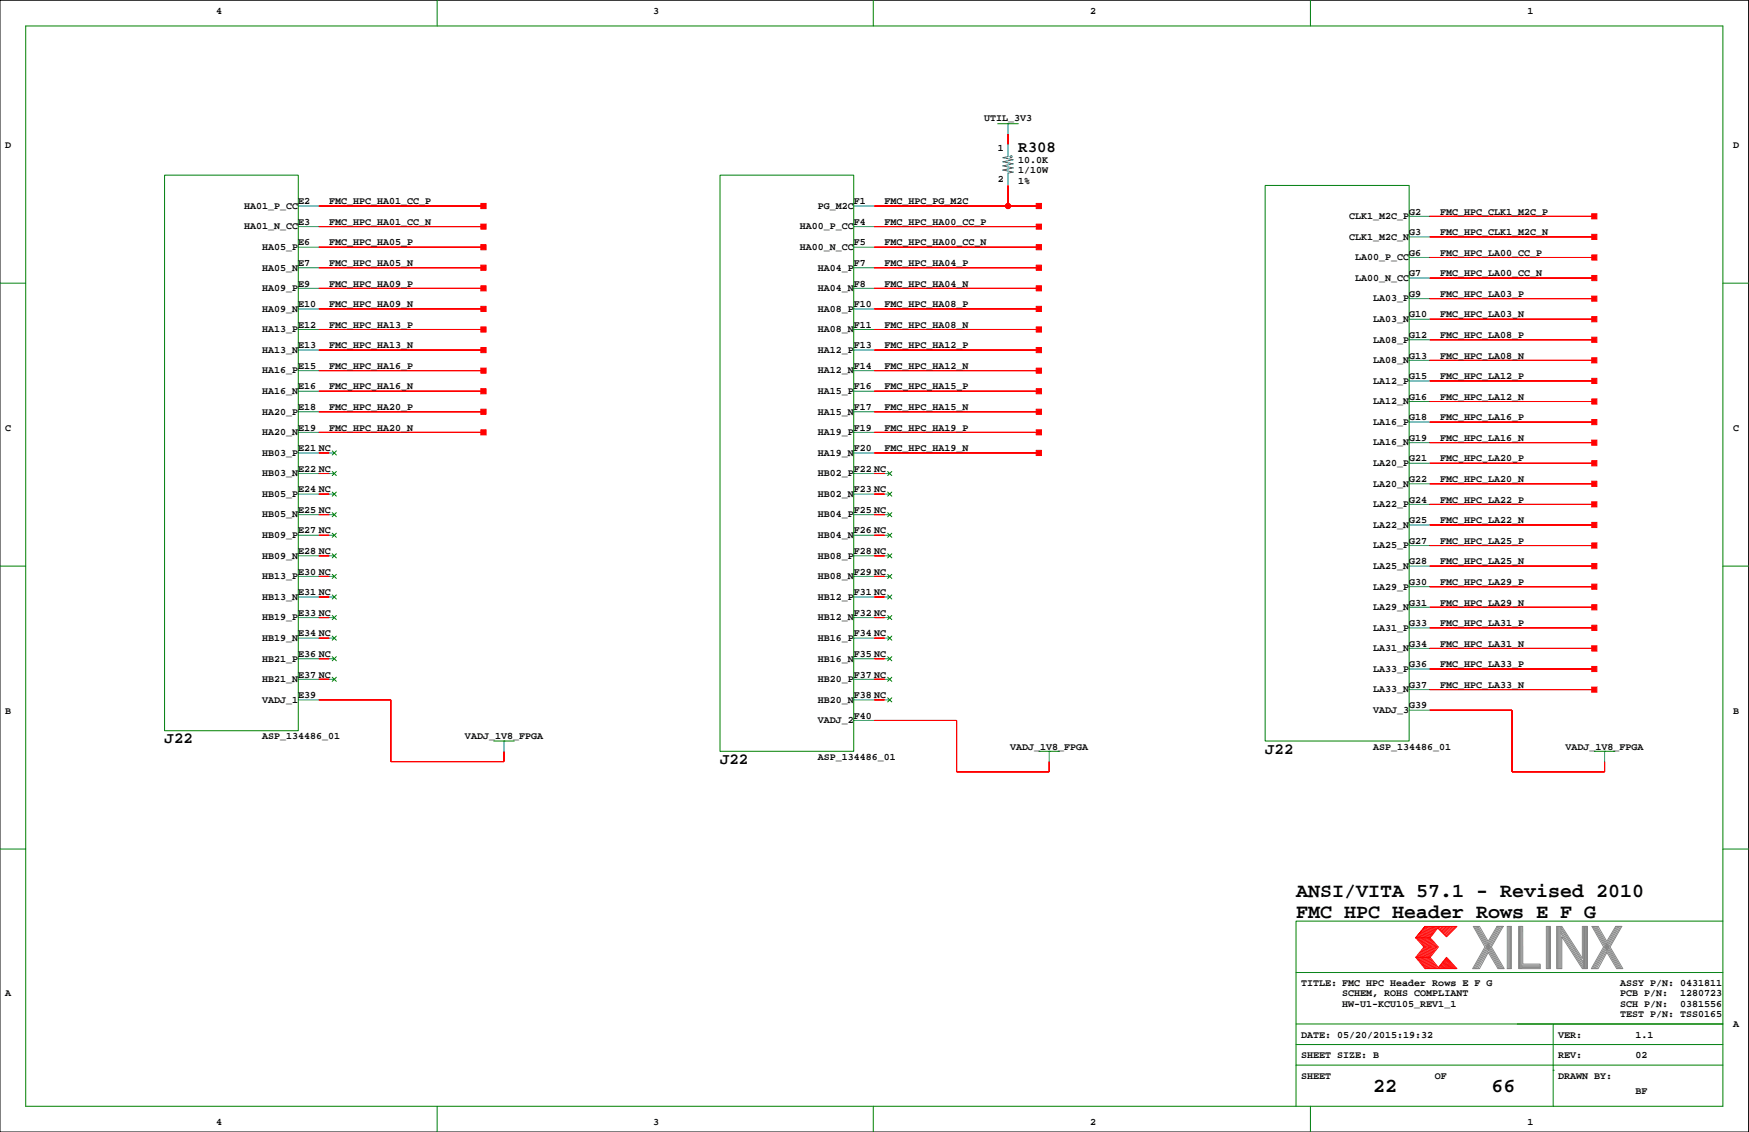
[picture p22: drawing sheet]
<svg xmlns="http://www.w3.org/2000/svg" width="432mm" height="279mm" viewBox="0 0 432 279" stroke-linecap="round" stroke-linejoin="round" font-family="sans-serif">
<defs><g id="words">
<g font-size="4.9">
<text x="320" y="221.4">ANSI/VITA 57.1 - Revised 2010</text>
<text x="320" y="226.5">FMC HPC Header Rows E F G</text>
<text x="339" y="269.6">22</text>
<text x="368.2" y="269.6">66</text>
</g>
<g font-size="3.9">
<text x="251.4" y="37.5">R308</text>
<text x="40.6" y="183.5">J22</text>
<text x="177.8" y="188.6">J22</text>
<text x="312.3" y="186">J22</text>
</g>
<g font-size="2.5">
<text x="53.3" y="3.4">4</text>
<text x="161.3" y="3.4">3</text>
<text x="269.2" y="3.4">2</text>
<text x="377.1" y="3.4">1</text>
<text x="242.9" y="29.8">UTIL_3V3</text>
<text x="1.3" y="36.4">D</text>
<text x="246.3" y="37.3">1</text>
<text x="251.4" y="40.3">10.0K</text>
<text x="427.9" y="36.4">D</text>
<text x="246.3" y="45">2</text>
<text x="251.4" y="45.3">1%</text>
<text x="251.4" y="42.8">1/10W</text>
<text x="60.3" y="51.5">HA01_P_CC</text>
<text x="73.6" y="50.4">E2</text>
<text x="81.3" y="50.4">FMC_HPC_HA01_CC_P</text>
<text x="201.9" y="51.5">PG_M2C</text>
<text x="210.8" y="50.4">F1</text>
<text x="218.4" y="50.4">FMC_HPC_PG_M2C</text>
<text x="347.9" y="53">G2</text>
<text x="355.5" y="53">FMC_HPC_CLK1_M2C_P</text>
<text x="60.3" y="56.6">HA01_N_CC</text>
<text x="73.6" y="55.5">E3</text>
<text x="81.3" y="55.5">FMC_HPC_HA01_CC_N</text>
<text x="197.4" y="56.6">HA00_P_CC</text>
<text x="210.8" y="55.5">F4</text>
<text x="218.4" y="55.5">FMC_HPC_HA00_CC_P</text>
<text x="333.1" y="59.2">CLK1_M2C_N</text>
<text x="333.1" y="54.1">CLK1_M2C_P</text>
<text x="347.9" y="58">G3</text>
<text x="355.5" y="58">FMC_HPC_CLK1_M2C_N</text>
<text x="64.8" y="61.7">HA05_P</text>
<text x="73.6" y="65.6">E7</text>
<text x="73.6" y="60.6">E6</text>
<text x="81.3" y="60.6">FMC_HPC_HA05_P</text>
<text x="81.3" y="65.6">FMC_HPC_HA05_N</text>
<text x="197.4" y="61.7">HA00_N_CC</text>
<text x="210.8" y="60.6">F5</text>
<text x="210.8" y="65.6">F7</text>
<text x="218.4" y="60.6">FMC_HPC_HA00_CC_N</text>
<text x="218.4" y="65.6">FMC_HPC_HA04_P</text>
<text x="334.6" y="64.2">LA00_P_CC</text>
<text x="347.9" y="63.1">G6</text>
<text x="355.5" y="63.1">FMC_HPC_LA00_CC_P</text>
<text x="64.8" y="66.8">HA05_N</text>
<text x="64.8" y="71.9">HA09_P</text>
<text x="73.6" y="70.7">E9</text>
<text x="81.3" y="70.7">FMC_HPC_HA09_P</text>
<text x="201.9" y="71.9">HA04_N</text>
<text x="201.9" y="66.8">HA04_P</text>
<text x="210.8" y="70.7">F8</text>
<text x="218.4" y="70.7">FMC_HPC_HA04_N</text>
<text x="334.6" y="69.3">LA00_N_CC</text>
<text x="347.9" y="68.2">G7</text>
<text x="355.5" y="68.2">FMC_HPC_LA00_CC_N</text>
<text x="64.8" y="76.9">HA09_N</text>
<text x="73.6" y="75.8">E10</text>
<text x="81.3" y="75.8">FMC_HPC_HA09_N</text>
<text x="201.9" y="76.9">HA08_P</text>
<text x="210.8" y="75.8">F10</text>
<text x="218.4" y="75.8">FMC_HPC_HA08_P</text>
<text x="339" y="74.4">LA03_P</text>
<text x="347.9" y="73.3">G9</text>
<text x="355.5" y="73.3">FMC_HPC_LA03_P</text>
<text x="64.8" y="82">HA13_P</text>
<text x="73.6" y="80.9">E12</text>
<text x="81.3" y="80.9">FMC_HPC_HA13_P</text>
<text x="201.9" y="82">HA08_N</text>
<text x="210.8" y="80.9">F11</text>
<text x="218.4" y="80.9">FMC_HPC_HA08_N</text>
<text x="339" y="79.5">LA03_N</text>
<text x="347.9" y="78.3">G10</text>
<text x="347.9" y="83.4">G12</text>
<text x="355.5" y="83.4">FMC_HPC_LA08_P</text>
<text x="355.5" y="78.3">FMC_HPC_LA03_N</text>
<text x="64.8" y="87.1">HA13_N</text>
<text x="73.6" y="86">E13</text>
<text x="81.3" y="86">FMC_HPC_HA13_N</text>
<text x="201.9" y="87.1">HA12_P</text>
<text x="210.8" y="86">F13</text>
<text x="218.4" y="86">FMC_HPC_HA12_P</text>
<text x="339" y="89.6">LA08_N</text>
<text x="339" y="84.6">LA08_P</text>
<text x="347.9" y="88.5">G13</text>
<text x="355.5" y="88.5">FMC_HPC_LA08_N</text>
<text x="64.8" y="92.2">HA16_P</text>
<text x="73.6" y="91">E15</text>
<text x="81.3" y="91">FMC_HPC_HA16_P</text>
<text x="201.9" y="92.2">HA12_N</text>
<text x="210.8" y="91">F14</text>
<text x="218.4" y="91">FMC_HPC_HA12_N</text>
<text x="339" y="94.7">LA12_P</text>
<text x="347.9" y="93.6">G15</text>
<text x="355.5" y="93.6">FMC_HPC_LA12_P</text>
<text x="64.8" y="97.3">HA16_N</text>
<text x="73.6" y="101.2">E18</text>
<text x="73.6" y="96.1">E16</text>
<text x="81.3" y="96.1">FMC_HPC_HA16_N</text>
<text x="81.3" y="101.2">FMC_HPC_HA20_P</text>
<text x="201.9" y="97.3">HA15_P</text>
<text x="210.8" y="96.1">F16</text>
<text x="210.8" y="101.2">F17</text>
<text x="218.4" y="96.1">FMC_HPC_HA15_P</text>
<text x="218.4" y="101.2">FMC_HPC_HA15_N</text>
<text x="339" y="99.8">LA12_N</text>
<text x="347.9" y="98.7">G16</text>
<text x="355.5" y="98.7">FMC_HPC_LA12_N</text>
<text x="1.3" y="106.3">C</text>
<text x="64.8" y="102.3">HA20_P</text>
<text x="64.8" y="107.4">HA20_N</text>
<text x="73.6" y="106.3">E19</text>
<text x="81.3" y="106.3">FMC_HPC_HA20_N</text>
<text x="201.9" y="107.4">HA19_P</text>
<text x="201.9" y="102.3">HA15_N</text>
<text x="210.8" y="106.3">F19</text>
<text x="218.4" y="106.3">FMC_HPC_HA19_P</text>
<text x="339" y="104.9">LA16_P</text>
<text x="347.9" y="103.7">G18</text>
<text x="355.5" y="103.7">FMC_HPC_LA16_P</text>
<text x="427.9" y="106.3">C</text>
<text x="64.8" y="112.5">HB03_P</text>
<text x="73.6" y="111.4">E21 NC</text>
<text x="201.9" y="112.5">HA19_N</text>
<text x="210.8" y="111.4">F20</text>
<text x="218.4" y="111.4">FMC_HPC_HA19_N</text>
<text x="339" y="110">LA16_N</text>
<text x="347.9" y="108.8">G19</text>
<text x="347.9" y="113.9">G21</text>
<text x="355.5" y="113.9">FMC_HPC_LA20_P</text>
<text x="355.5" y="108.8">FMC_HPC_LA16_N</text>
<text x="64.8" y="117.6">HB03_N</text>
<text x="73.6" y="116.4">E22 NC</text>
<text x="201.9" y="117.6">HB02_P</text>
<text x="210.8" y="116.4">F22 NC</text>
<text x="339" y="115">LA20_P</text>
<text x="347.9" y="119">G22</text>
<text x="355.5" y="119">FMC_HPC_LA20_N</text>
<text x="64.8" y="122.6">HB05_P</text>
<text x="73.6" y="121.5">E24 NC</text>
<text x="201.9" y="122.6">HB02_N</text>
<text x="210.8" y="121.5">F23 NC</text>
<text x="339" y="125.2">LA22_P</text>
<text x="339" y="120.1">LA20_N</text>
<text x="347.9" y="124.1">G24</text>
<text x="355.5" y="124.1">FMC_HPC_LA22_P</text>
<text x="64.8" y="127.7">HB05_N</text>
<text x="73.6" y="131.7">E27 NC</text>
<text x="73.6" y="126.6">E25 NC</text>
<text x="201.9" y="127.7">HB04_P</text>
<text x="210.8" y="126.6">F25 NC</text>
<text x="210.8" y="131.7">F26 NC</text>
<text x="339" y="130.3">LA22_N</text>
<text x="347.9" y="129.1">G25</text>
<text x="355.5" y="129.1">FMC_HPC_LA22_N</text>
<text x="64.8" y="132.8">HB09_P</text>
<text x="64.8" y="137.9">HB09_N</text>
<text x="73.6" y="136.8">E28 NC</text>
<text x="201.9" y="137.9">HB08_P</text>
<text x="201.9" y="132.8">HB04_N</text>
<text x="210.8" y="136.8">F28 NC</text>
<text x="339" y="135.3">LA25_P</text>
<text x="347.9" y="134.2">G27</text>
<text x="355.5" y="134.2">FMC_HPC_LA25_P</text>
<text x="64.8" y="143">HB13_P</text>
<text x="73.6" y="141.8">E30 NC</text>
<text x="201.9" y="143">HB08_N</text>
<text x="210.8" y="141.8">F29 NC</text>
<text x="339" y="140.4">LA25_N</text>
<text x="347.9" y="139.3">G28</text>
<text x="355.5" y="139.3">FMC_HPC_LA25_N</text>
<text x="64.8" y="148">HB13_N</text>
<text x="73.6" y="146.9">E31 NC</text>
<text x="201.9" y="148">HB12_P</text>
<text x="210.8" y="146.9">F31 NC</text>
<text x="339" y="145.5">LA29_P</text>
<text x="347.9" y="144.4">G30</text>
<text x="347.9" y="149.4">G31</text>
<text x="355.5" y="149.4">FMC_HPC_LA29_N</text>
<text x="355.5" y="144.4">FMC_HPC_LA29_P</text>
<text x="64.8" y="153.1">HB19_P</text>
<text x="73.6" y="152">E33 NC</text>
<text x="201.9" y="153.1">HB12_N</text>
<text x="210.8" y="152">F32 NC</text>
<text x="339" y="155.7">LA31_P</text>
<text x="339" y="150.6">LA29_N</text>
<text x="347.9" y="154.5">G33</text>
<text x="355.5" y="154.5">FMC_HPC_LA31_P</text>
<text x="64.8" y="158.2">HB19_N</text>
<text x="73.6" y="157.1">E34 NC</text>
<text x="201.9" y="158.2">HB16_P</text>
<text x="210.8" y="157.1">F34 NC</text>
<text x="339" y="160.7">LA31_N</text>
<text x="347.9" y="159.6">G34</text>
<text x="355.5" y="159.6">FMC_HPC_LA31_N</text>
<text x="64.8" y="163.3">HB21_P</text>
<text x="73.6" y="167.2">E37 NC</text>
<text x="73.6" y="162.1">E36 NC</text>
<text x="201.9" y="163.3">HB16_N</text>
<text x="210.8" y="162.1">F35 NC</text>
<text x="210.8" y="167.2">F37 NC</text>
<text x="339" y="165.8">LA33_P</text>
<text x="347.9" y="164.7">G36</text>
<text x="355.5" y="164.7">FMC_HPC_LA33_P</text>
<text x="64.8" y="168.4">HB21_N</text>
<text x="64.8" y="173.4">VADJ_1</text>
<text x="73.6" y="172.3">E39</text>
<text x="201.9" y="173.4">HB20_N</text>
<text x="201.9" y="168.4">HB20_P</text>
<text x="210.8" y="172.3">F38 NC</text>
<text x="339" y="170.9">LA33_N</text>
<text x="347.9" y="169.8">G37</text>
<text x="355.5" y="169.8">FMC_HPC_LA33_N</text>
<text x="1.3" y="176.1">B</text>
<text x="201.9" y="178.5">VADJ_2</text>
<text x="210.8" y="177.4">F40</text>
<text x="339" y="176">VADJ_3</text>
<text x="347.9" y="174.8">G39</text>
<text x="427.9" y="176.1">B</text>
<text x="64.8" y="182.5">ASP_134486_01</text>
<text x="114.8" y="182.5">VADJ_1V8_FPGA</text>
<text x="249.4" y="185">VADJ_1V8_FPGA</text>
<text x="339" y="185">ASP_134486_01</text>
<text x="386.5" y="185">VADJ_1V8_FPGA</text>
<text x="201.9" y="187.5">ASP_134486_01</text>
<text x="1.3" y="245.9">A</text>
<text x="321.2" y="243.4">TITLE: FMC HPC Header Rows E F G</text>
<text x="331.4" y="245.9">SCHEM, ROHS COMPLIANT</text>
<text x="400" y="245.9">PCB P/N:</text>
<text x="400" y="243.4">ASSY P/N: 0431811</text>
<text x="414.8" y="245.9">1280723</text>
<text x="331.4" y="248.5">HW-U1-KCU105_REV1_1</text>
<text x="400" y="251">TEST P/N: TSS0165</text>
<text x="400" y="248.5">SCH P/N:</text>
<text x="414.8" y="248.5">0381556</text>
<text x="321.2" y="256.1">DATE: 05/20/2015:19:32</text>
<text x="384.7" y="256.1">VER:</text>
<text x="403.8" y="256.1">1.1</text>
<text x="427.9" y="253.6">A</text>
<text x="321.2" y="261.2">SHEET SIZE: B</text>
<text x="384.7" y="261.2">REV:</text>
<text x="403.8" y="261.2">02</text>
<text x="321.2" y="266.3">SHEET</text>
<text x="354.2" y="266.3">OF</text>
<text x="384.7" y="266.3">DRAWN BY:</text>
<text x="403.8" y="270.1">BF</text>
<text x="53.3" y="277.7">4</text>
<text x="161.3" y="277.7">3</text>
<text x="269.2" y="277.7">2</text>
<text x="377.1" y="277.7">1</text>
</g>
</g></defs>
<path d="M0 .1h431.7v279.3h-431.7z" fill="none" stroke="#000" stroke-width=".25"/>
<g fill="none" stroke="#008000" stroke-width=".25">
<path d="M6.3 6.4h419.1v266.7h-419.1zM107.9 .1v6.3M215.6 .1v6.3M323.5 .1v6.3M246.3 30.5h5.1M248.9 30.5h.1M40.6 43.2h33v137.2h-33zM177.8 43.2h33v142.2h-33zM312.3 45.8h35.6v137.1h-35.6zM0 69.9h6.3M425.4 69.9h6.3M82 111.3l1 1"/>
<path d="M82 116.4l1 1M83 111.3l-1 1M83 116.4l-1 1M219.2 116.4l1 1M220.2 116.4l-1 1M0 139.7h6.3M82 121.4l1 1.1M82 126.5l1 1M82 131.6l1 1M82 136.7l1 1M83 121.4l-1 1.1M83 126.5l-1 1"/>
<path d="M83 131.6l-1 1M83 136.7l-1 1M219.2 121.4l1 1.1M219.2 126.5l1 1M219.2 131.6l1 1M219.2 136.7l1 1M220.2 121.4l-1 1.1M220.2 126.5l-1 1M220.2 131.6l-1 1M220.2 136.7l-1 1M425.4 139.7h6.3M82 141.8l1 1"/>
<path d="M82 146.8l1 1.1M82 151.9l1 1M82 157l1 1M83 141.8l-1 1M83 146.8l-1 1.1M83 151.9l-1 1M83 157l-1 1M219.2 141.8l1 1M219.2 146.8l1 1.1M219.2 151.9l1 1M219.2 157l1 1M220.2 141.8l-1 1"/>
<path d="M220.2 146.8l-1 1.1M220.2 151.9l-1 1M220.2 157l-1 1M82 162.1l1 1M82 167.2l1 1M83 162.1l-1 1M83 167.2l-1 1M219.2 162.1l1 1M219.2 167.2l1 1M219.2 172.2l1 1.1M220.2 162.1l-1 1M220.2 167.2l-1 1"/>
<path d="M220.2 172.2l-1 1.1M121.9 182.9h5.1M124.4 182.9h.1M256.5 185.4h5.1M259 185.4h.1M393.6 185.4h5.1M396.1 185.4h.1M0 209.6h6.3M425.4 209.6h6.3M425.4 227.3h-105.4v35.6M320 257.8h105.4M320 252.7h105.4"/>
<path d="M320 240h105.4M383.5 252.7v20.4M107.9 273.1v6.3M215.6 273.1v6.3M320 262.9v10.2M320 262.9h105.4M323.5 273.1v6.3M383.5 264.2h.1"/>
</g>
<g fill="none" stroke="#f00" stroke-width=".25">
<path d="M248.9 33.1v2.5M78.7 55.9h40.7M78.7 50.9h40.7M215.9 55.9h40.6M215.9 50.9h40.6M248.9 45.8v5.1M353 53.4h40.6M353 58.5h40.6M78.7 71.2h40.7M78.7 76.2h40.7M78.7 61h40.7M78.7 66.1h40.7"/>
<path d="M215.9 71.2h40.6M215.9 76.2h40.6M215.9 61h40.6M215.9 66.1h40.6M353 78.8h40.6M353 73.7h40.6M353 68.6h40.6M353 63.5h40.6M78.7 81.3h40.7M78.7 86.4h40.7M78.7 91.5h40.7M78.7 96.6h40.7"/>
<path d="M215.9 81.3h40.6M215.9 86.4h40.6M215.9 91.5h40.6M215.9 96.6h40.6M353 99.1h40.6M353 94h40.6M353 88.9h40.6M353 83.9h40.6M78.7 101.6h40.7M78.7 106.7h40.7M78.7 111.8h2.6M78.7 116.9h2.6"/>
<path d="M215.9 101.6h40.6M215.9 106.7h40.6M215.9 111.8h40.6M215.9 116.9h2.5M353 119.4h40.6M353 114.3h40.6M353 109.3h40.6M353 104.2h40.6M78.7 122h2.6M78.7 127h2.6M78.7 132.1h2.6M78.7 137.2h2.6"/>
<path d="M215.9 122h2.5M215.9 127h2.5M215.9 132.1h2.5M215.9 137.2h2.5M353 139.7h40.6M353 134.7h40.6M353 129.6h40.6M353 124.5h40.6M78.7 142.3h2.6M78.7 147.3h2.6M78.7 152.4h2.6M78.7 157.5h2.6"/>
<path d="M215.9 142.3h2.5M215.9 147.3h2.5M215.9 152.4h2.5M215.9 157.5h2.5M353 155h40.6M353 149.9h40.6M353 144.8h40.6M78.7 172.7h17.8v15.3h27.9v-2.6M78.7 162.6h2.6M78.7 167.7h2.6M215.9 177.8h20.3v12.7h22.8v-2.5M215.9 172.7h2.5"/>
<path d="M215.9 162.6h2.5M215.9 167.7h2.5M353 175.3h20.3v15.2h22.8v-2.5M353 170.2h40.6M353 165.1h40.6M353 160h40.6M349.5 236.3h3.6M349.9 231.5l1.9 2.2-2 2.6 2.2 2.8M350.1 236.3l2.2 2.8M350.2 231.5l1.9 2.3-2 2.5M350.4 236.3l2.2 2.8M350.5 231.5l1.9 2.3-2 2.5"/>
<path d="M350.6 236.3l2.3 2.7M350.8 231.5l1.9 2.3-2 2.5M351 236.3l2.2 2.8M351.1 231.5l1.9 2.3-2 2.5M351.3 236.3l2.2 2.8M351.4 231.5l1.9 2.3-2 2.5M351.6 236.3l2.2 2.8M351.7 231.5l1.9 2.2M351.8 228.7l-2.3 2.8 2.3-2.8h7.9l-2.6 2.5-2.1-2.1-1.9 2.4 2 2.2-2 2.6 2 2.5 2-2.5 2.6 2.8h-7.9l-2.3-2.8M351.9 236.3l2.2 2.8M352 231.5l1.9 2.2M352.1 228.7l-2.2 2.7"/>
<path d="M352.2 236.3l2.2 2.8M352.3 231.5l1.9 2.3-2 2.5M352.4 228.7l-2.2 2.7M352.5 236.3l2.2 2.8M352.6 231.5l1.9 2.2M352.7 228.7l-2.2 2.7M352.8 236.3l2.2 2.8M352.8 231.5l2 2.2M353 228.7l-2.2 2.7M353.1 231.5h-3.6l2.1 2.2-2.1 2.6M353.2 228.7l-2.1 2.7M353.6 233.8l-2 2.5"/>
<path d="M353.6 228.7l-2.2 2.7M353.8 228.7l-2.1 2.7M353.9 233.8l-1.9 2.4M354.1 228.7l-2.1 2.7M354.4 228.7l-2.1 2.7M354.5 233.8l-2 2.5M354.7 228.7l-2.1 2.7M354.8 233.8l-2 2.5M355 228.7l-2.1 2.7M355.2 238.8l.2 .3M355.3 238.6l.4 .5M355.4 228.7l-.4 .4"/>
<path d="M355.4 238.4l.6 .7M355.6 238.3l.7 .8M355.7 238.1l.9 1M355.7 228.7l-.5 .5M355.9 237.9l1 1.2M356 237.8l1.2 1.3M356.1 228.7l-.8 .7M356.1 237.6l1.4 1.4M356.3 237.4l1.5 1.7M356.4 237.2l1.6 1.9M356.5 228.7l-1 .9M356.5 237.1l1.8 2"/>
<path d="M356.7 236.9l1.9 2.2M356.8 236.7l2.1 2.4M356.8 228.7l-1.1 1.1M356.9 236.6l2.3 2.5M357.1 236.5l2.3 2.6M357.2 228.7l-1.3 1.2M357.5 228.7l-1.4 1.4M357.8 228.7l-1.6 1.6M358.2 228.7l-1.8 1.7M358.5 228.7l-1.9 1.9M359 228.7l-2.2 2.1M359.3 228.7l-2.3 2.3"/>
<circle cx="248.9" cy="50.9" r=".63"/>
</g>
<g fill="none" stroke="#848684" stroke-width=".25">
<path d="M364 228.7l6.1 10.4M364.3 228.7l6.1 10.4M364.6 228.7l6.1 10.4M364.9 228.7l6.1 10.4M367.4 232.3l-2.1-3.6h-1.6l2.9 5-3 5.4h1.7l2.1-4 2.4 4h1.6l-3.2-5.4M369.6 228.7l-2.2 3.6M369.8 228.7l-5.9 10.4M370.2 228.7l-6 10.4M370.5 228.7l-6 10.4M370.8 228.7l-6 10.4M371.1 228.7h-1.5h1.5l-2.9 5M372.1 228.7h1v10.4h-1z"/>
<path d="M372.4 228.7v10.4M372.6 228.7v10.4M372.9 228.7v10.4M374.9 228.7h1v9.3h4.3v1.1h-5.3zM375.1 228.7v10.4M375.4 228.7v10.4M375.7 228.7v10.4M375.7 238.2h4.5M375.7 238.5h4.5M375.7 238.8h4.5M381.8 228.7h1v10.4h-1zM382 228.7v10.4"/>
<path d="M382.3 228.7v10.4M382.5 228.7v10.4M384.3 228.7h1.3l5.1 7.8v-7.8h1.2v10.4h-1.2l-5.1-7.9v7.9h-1.3zM384.5 228.7v10.4M384.8 228.7v10.4M385.1 228.7v10.4M385.3 228.7v10.4M385.3 230.3l5.6 8.7M385.3 229.8l5.6 8.7M385.3 229.2l5.6 8.7M385.3 228.8l5.6 8.7M390.9 228.7v10.4"/>
<path d="M391.2 228.7v10.4M391.5 228.7v10.4M391.7 228.6v10.4M393.3 228.7l6.1 10.4M393.6 228.7l6.1 10.4M393.9 228.7l6.1 10.4M394.2 228.7l6.1 10.4M396.7 232.3l-2.1-3.6h-1.6l2.9 5-3 5.4M397.5 233.7l3.2 5.4h-1.6l-2.4-4-2.2 4h-1.6M398.9 228.7l-2.2 3.6M399.1 228.7l-6 10.4M399.4 228.7l-5.9 10.4"/>
<path d="M399.7 228.7l-5.9 10.4M400.1 228.7l-6 10.4M400.4 228.7h-1.5h1.5l-2.9 5"/>
</g>
<g fill="none" stroke="#008080" stroke-width=".25">
<path d="M248.9 30.5v2.6M248.9 35.6v2.6M73.6 50.9h5.1M73.6 55.9h5.1M210.8 50.9h5.1M210.8 55.9h5.1M248.9 43.2v2.6M347.9 58.5h5.1M347.9 53.4h5.1M73.6 76.2h5.1M73.6 71.2h5.1M73.6 66.1h5.1"/>
<path d="M73.6 61h5.1M210.8 76.2h5.1M210.8 71.2h5.1M210.8 66.1h5.1M210.8 61h5.1M347.9 78.8h5.1M347.9 73.7h5.1M347.9 68.6h5.1M347.9 63.5h5.1M73.6 96.6h5.1M73.6 91.5h5.1M73.6 86.4h5.1"/>
<path d="M73.6 81.3h5.1M210.8 96.6h5.1M210.8 91.5h5.1M210.8 86.4h5.1M210.8 81.3h5.1M347.9 99.1h5.1M347.9 94h5.1M347.9 88.9h5.1M347.9 83.9h5.1M73.6 116.9h5.1M73.6 111.8h5.1M73.6 106.7h5.1"/>
<path d="M73.6 101.6h5.1M81.3 116.9h1.2M81.3 111.8h1.2M210.8 116.9h5.1M210.8 111.8h5.1M210.8 106.7h5.1M210.8 101.6h5.1M218.4 116.9h1.3M347.9 119.4h5.1M347.9 114.3h5.1M347.9 109.3h5.1M347.9 104.2h5.1"/>
<path d="M73.6 137.2h5.1M73.6 132.1h5.1M73.6 127h5.1M73.6 122h5.1M81.3 137.2h1.2M81.3 132.1h1.2M81.3 127h1.2M81.3 122h1.2M210.8 137.2h5.1M210.8 132.1h5.1M210.8 127h5.1M210.8 122h5.1"/>
<path d="M218.4 137.2h1.3M218.4 132.1h1.3M218.4 127h1.3M218.4 122h1.3M347.9 139.7h5.1M347.9 134.7h5.1M347.9 129.6h5.1M347.9 124.5h5.1M73.6 157.5h5.1M73.6 152.4h5.1M73.6 147.3h5.1M73.6 142.3h5.1"/>
<path d="M81.3 157.5h1.2M81.3 152.4h1.2M81.3 147.3h1.2M81.3 142.3h1.2M210.8 157.5h5.1M210.8 152.4h5.1M210.8 147.3h5.1M210.8 142.3h5.1M218.4 157.5h1.3M218.4 152.4h1.3M218.4 147.3h1.3M218.4 142.3h1.3"/>
<path d="M347.9 155h5.1M347.9 149.9h5.1M347.9 144.8h5.1M73.6 172.7h5.1M73.6 167.7h5.1M73.6 162.6h5.1M81.3 167.7h1.2M81.3 162.6h1.2M210.8 177.8h5.1M210.8 172.7h5.1M210.8 167.7h5.1M210.8 162.6h5.1"/>
<path d="M218.4 172.7h1.3M218.4 167.7h1.3M218.4 162.6h1.3M347.9 175.3h5.1M347.9 170.2h5.1M347.9 165.1h5.1M347.9 160h5.1M124.4 182.9v2.5M259 185.4v2.6M396.1 185.4v2.6"/>
</g>
<g fill="none" stroke="#00f" stroke-width=".25">
<path d="M248.9 38.2v.5l-1.3 .2 2.5 .5-2.5 .5 2.5 .5-2.5 .5 2.5 .6-2.5 .5 2.5 .5-1.2 .2v.5"/>
<circle cx="249.6" cy="38.7" r=".25"/>
</g>
<g fill="#f00" stroke="#f00" stroke-width=".25">
<path d="M248.9 33.1v2.5z" fill-rule="evenodd"/>
<path d="M259 188v2.5z" fill-rule="evenodd"/>
<path d="M236.2 190.5h22.8z" fill-rule="evenodd"/>
<path d="M236.2 177.8v12.7z" fill-rule="evenodd"/>
<path d="M215.9 177.8h20.3z" fill-rule="evenodd"/>
<path d="M78.7 172.7h17.8z" fill-rule="evenodd"/>
<path d="M96.5 172.7v15.3z" fill-rule="evenodd"/>
<path d="M96.5 188h27.9z" fill-rule="evenodd"/>
<path d="M124.4 185.4v2.6z" fill-rule="evenodd"/>
<path d="M396.1 188v2.5z" fill-rule="evenodd"/>
<path d="M373.3 190.5h22.8z" fill-rule="evenodd"/>
<path d="M373.3 175.3v15.2z" fill-rule="evenodd"/>
<path d="M353 175.3h20.3z" fill-rule="evenodd"/>
<path d="M78.7 55.9h40.7z" fill-rule="evenodd"/>
<path d="M118.7 55.3h1.3v1.3h-1.3z" fill-rule="evenodd"/>
<path d="M78.7 50.9h40.7z" fill-rule="evenodd"/>
<path d="M118.7 50.2h1.3v1.3h-1.3z" fill-rule="evenodd"/>
<path d="M78.7 71.2h40.7z" fill-rule="evenodd"/>
<path d="M118.7 70.5h1.3v1.3h-1.3z" fill-rule="evenodd"/>
<path d="M78.7 76.2h40.7z" fill-rule="evenodd"/>
<path d="M118.7 75.6h1.3v1.3h-1.3z" fill-rule="evenodd"/>
<path d="M78.7 81.3h40.7z" fill-rule="evenodd"/>
<path d="M118.7 80.7h1.3v1.3h-1.3z" fill-rule="evenodd"/>
<path d="M78.7 86.4h40.7z" fill-rule="evenodd"/>
<path d="M118.7 85.8h1.3v1.2h-1.3z" fill-rule="evenodd"/>
<path d="M78.7 91.5h40.7z" fill-rule="evenodd"/>
<path d="M118.7 90.8h1.3v1.3h-1.3z" fill-rule="evenodd"/>
<path d="M78.7 96.6h40.7z" fill-rule="evenodd"/>
<path d="M118.7 95.9h1.3v1.3h-1.3z" fill-rule="evenodd"/>
<path d="M78.7 101.6h40.7z" fill-rule="evenodd"/>
<path d="M118.7 101h1.3v1.3h-1.3z" fill-rule="evenodd"/>
<path d="M78.7 106.7h40.7z" fill-rule="evenodd"/>
<path d="M118.7 106.1h1.3v1.3h-1.3z" fill-rule="evenodd"/>
<path d="M215.9 61h40.6z" fill-rule="evenodd"/>
<path d="M255.8 60.4h1.3v1.2h-1.3z" fill-rule="evenodd"/>
<path d="M215.9 55.9h40.6z" fill-rule="evenodd"/>
<path d="M255.8 55.3h1.3v1.3h-1.3z" fill-rule="evenodd"/>
<path d="M215.9 66.1h40.6z" fill-rule="evenodd"/>
<path d="M255.8 65.5h1.3v1.2h-1.3z" fill-rule="evenodd"/>
<path d="M215.9 71.2h40.6z" fill-rule="evenodd"/>
<path d="M255.8 70.5h1.3v1.3h-1.3z" fill-rule="evenodd"/>
<path d="M215.9 76.2h40.6z" fill-rule="evenodd"/>
<path d="M255.8 75.6h1.3v1.3h-1.3z" fill-rule="evenodd"/>
<path d="M215.9 81.3h40.6z" fill-rule="evenodd"/>
<path d="M255.8 80.7h1.3v1.3h-1.3z" fill-rule="evenodd"/>
<path d="M215.9 86.4h40.6z" fill-rule="evenodd"/>
<path d="M255.8 85.8h1.3v1.2h-1.3z" fill-rule="evenodd"/>
<path d="M215.9 91.5h40.6z" fill-rule="evenodd"/>
<path d="M255.8 90.8h1.3v1.3h-1.3z" fill-rule="evenodd"/>
<path d="M215.9 96.6h40.6z" fill-rule="evenodd"/>
<path d="M255.8 95.9h1.3v1.3h-1.3z" fill-rule="evenodd"/>
<path d="M215.9 101.6h40.6z" fill-rule="evenodd"/>
<path d="M255.8 101h1.3v1.3h-1.3z" fill-rule="evenodd"/>
<path d="M215.9 106.7h40.6z" fill-rule="evenodd"/>
<path d="M255.8 106.1h1.3v1.3h-1.3z" fill-rule="evenodd"/>
<path d="M215.9 111.8h40.6z" fill-rule="evenodd"/>
<path d="M255.8 111.2h1.3v1.2h-1.3z" fill-rule="evenodd"/>
<path d="M353 170.2h40.6z" fill-rule="evenodd"/>
<path d="M393 169.6h1.2v1.2h-1.2z" fill-rule="evenodd"/>
<path d="M353 165.1h40.6z" fill-rule="evenodd"/>
<path d="M393 164.5h1.2v1.3h-1.2z" fill-rule="evenodd"/>
<path d="M353 160h40.6z" fill-rule="evenodd"/>
<path d="M393 159.4h1.2v1.3h-1.2z" fill-rule="evenodd"/>
<path d="M353 155h40.6z" fill-rule="evenodd"/>
<path d="M393 154.3h1.2v1.3h-1.2z" fill-rule="evenodd"/>
<path d="M353 149.9h40.6z" fill-rule="evenodd"/>
<path d="M393 149.3h1.2v1.2h-1.2z" fill-rule="evenodd"/>
<path d="M353 144.8h40.6z" fill-rule="evenodd"/>
<path d="M393 144.2h1.2v1.2h-1.2z" fill-rule="evenodd"/>
<path d="M353 139.7h40.6z" fill-rule="evenodd"/>
<path d="M393 139.1h1.2v1.3h-1.2z" fill-rule="evenodd"/>
<path d="M353 134.7h40.6z" fill-rule="evenodd"/>
<path d="M393 134h1.2v1.3h-1.2z" fill-rule="evenodd"/>
<path d="M353 129.6h40.6z" fill-rule="evenodd"/>
<path d="M393 128.9h1.2v1.3h-1.2z" fill-rule="evenodd"/>
<path d="M353 124.5h40.6z" fill-rule="evenodd"/>
<path d="M393 123.9h1.2v1.2h-1.2z" fill-rule="evenodd"/>
<path d="M353 119.4h40.6z" fill-rule="evenodd"/>
<path d="M393 118.8h1.2v1.3h-1.2z" fill-rule="evenodd"/>
<path d="M353 114.3h40.6z" fill-rule="evenodd"/>
<path d="M393 113.7h1.2v1.3h-1.2z" fill-rule="evenodd"/>
<path d="M353 109.3h40.6z" fill-rule="evenodd"/>
<path d="M393 108.6h1.2v1.3h-1.2z" fill-rule="evenodd"/>
<path d="M353 104.2h40.6z" fill-rule="evenodd"/>
<path d="M393 103.5h1.2v1.3h-1.2z" fill-rule="evenodd"/>
<path d="M353 99.1h40.6z" fill-rule="evenodd"/>
<path d="M393 98.5h1.2v1.2h-1.2z" fill-rule="evenodd"/>
<path d="M353 94h40.6z" fill-rule="evenodd"/>
<path d="M393 93.4h1.2v1.3h-1.2z" fill-rule="evenodd"/>
<path d="M353 88.9h40.6z" fill-rule="evenodd"/>
<path d="M393 88.3h1.2v1.3h-1.2z" fill-rule="evenodd"/>
<path d="M353 83.9h40.6z" fill-rule="evenodd"/>
<path d="M393 83.2h1.2v1.3h-1.2z" fill-rule="evenodd"/>
<path d="M353 78.8h40.6z" fill-rule="evenodd"/>
<path d="M393 78.2h1.2v1.2h-1.2z" fill-rule="evenodd"/>
<path d="M353 73.7h40.6z" fill-rule="evenodd"/>
<path d="M393 73.1h1.2v1.2h-1.2z" fill-rule="evenodd"/>
<path d="M353 68.6h40.6z" fill-rule="evenodd"/>
<path d="M393 68h1.2v1.3h-1.2z" fill-rule="evenodd"/>
<path d="M353 63.5h40.6z" fill-rule="evenodd"/>
<path d="M393 62.9h1.2v1.3h-1.2z" fill-rule="evenodd"/>
<path d="M248.9 50.9h7.6z" fill-rule="evenodd"/>
<path d="M215.9 50.9h33z" fill-rule="evenodd"/>
<path d="M248.9 45.8v5.1z" fill-rule="evenodd"/>
<path d="M255.8 50.2h1.3v1.3h-1.3z" fill-rule="evenodd"/>
<path d="M353 53.4h40.6z" fill-rule="evenodd"/>
<path d="M393 52.8h1.2v1.2h-1.2z" fill-rule="evenodd"/>
<path d="M353 58.5h40.6z" fill-rule="evenodd"/>
<path d="M393 57.8h1.2v1.3h-1.2z" fill-rule="evenodd"/>
<path d="M78.7 61h40.7z" fill-rule="evenodd"/>
<path d="M118.7 60.4h1.3v1.2h-1.3z" fill-rule="evenodd"/>
<path d="M78.7 66.1h40.7z" fill-rule="evenodd"/>
<path d="M118.7 65.5h1.3v1.2h-1.3z" fill-rule="evenodd"/>
<path d="M78.7 111.8h2.6z" fill-rule="evenodd"/>
<path d="M78.7 116.9h2.6z" fill-rule="evenodd"/>
<path d="M78.7 122h2.6z" fill-rule="evenodd"/>
<path d="M78.7 127h2.6z" fill-rule="evenodd"/>
<path d="M78.7 132.1h2.6z" fill-rule="evenodd"/>
<path d="M78.7 137.2h2.6z" fill-rule="evenodd"/>
<path d="M78.7 142.3h2.6z" fill-rule="evenodd"/>
<path d="M78.7 147.3h2.6z" fill-rule="evenodd"/>
<path d="M78.7 152.4h2.6z" fill-rule="evenodd"/>
<path d="M78.7 157.5h2.6z" fill-rule="evenodd"/>
<path d="M78.7 162.6h2.6z" fill-rule="evenodd"/>
<path d="M78.7 167.7h2.6z" fill-rule="evenodd"/>
<path d="M215.9 116.9h2.5z" fill-rule="evenodd"/>
<path d="M215.9 122h2.5z" fill-rule="evenodd"/>
<path d="M215.9 127h2.5z" fill-rule="evenodd"/>
<path d="M215.9 132.1h2.5z" fill-rule="evenodd"/>
<path d="M215.9 137.2h2.5z" fill-rule="evenodd"/>
<path d="M215.9 142.3h2.5z" fill-rule="evenodd"/>
<path d="M215.9 147.3h2.5z" fill-rule="evenodd"/>
<path d="M215.9 152.4h2.5z" fill-rule="evenodd"/>
<path d="M215.9 157.5h2.5z" fill-rule="evenodd"/>
<path d="M215.9 162.6h2.5z" fill-rule="evenodd"/>
<path d="M215.9 167.7h2.5z" fill-rule="evenodd"/>
<path d="M215.9 172.7h2.5z" fill-rule="evenodd"/>
<circle cx="248.9" cy="50.9" r=".63"/>
</g>
<use href="#words"/>
</svg>
